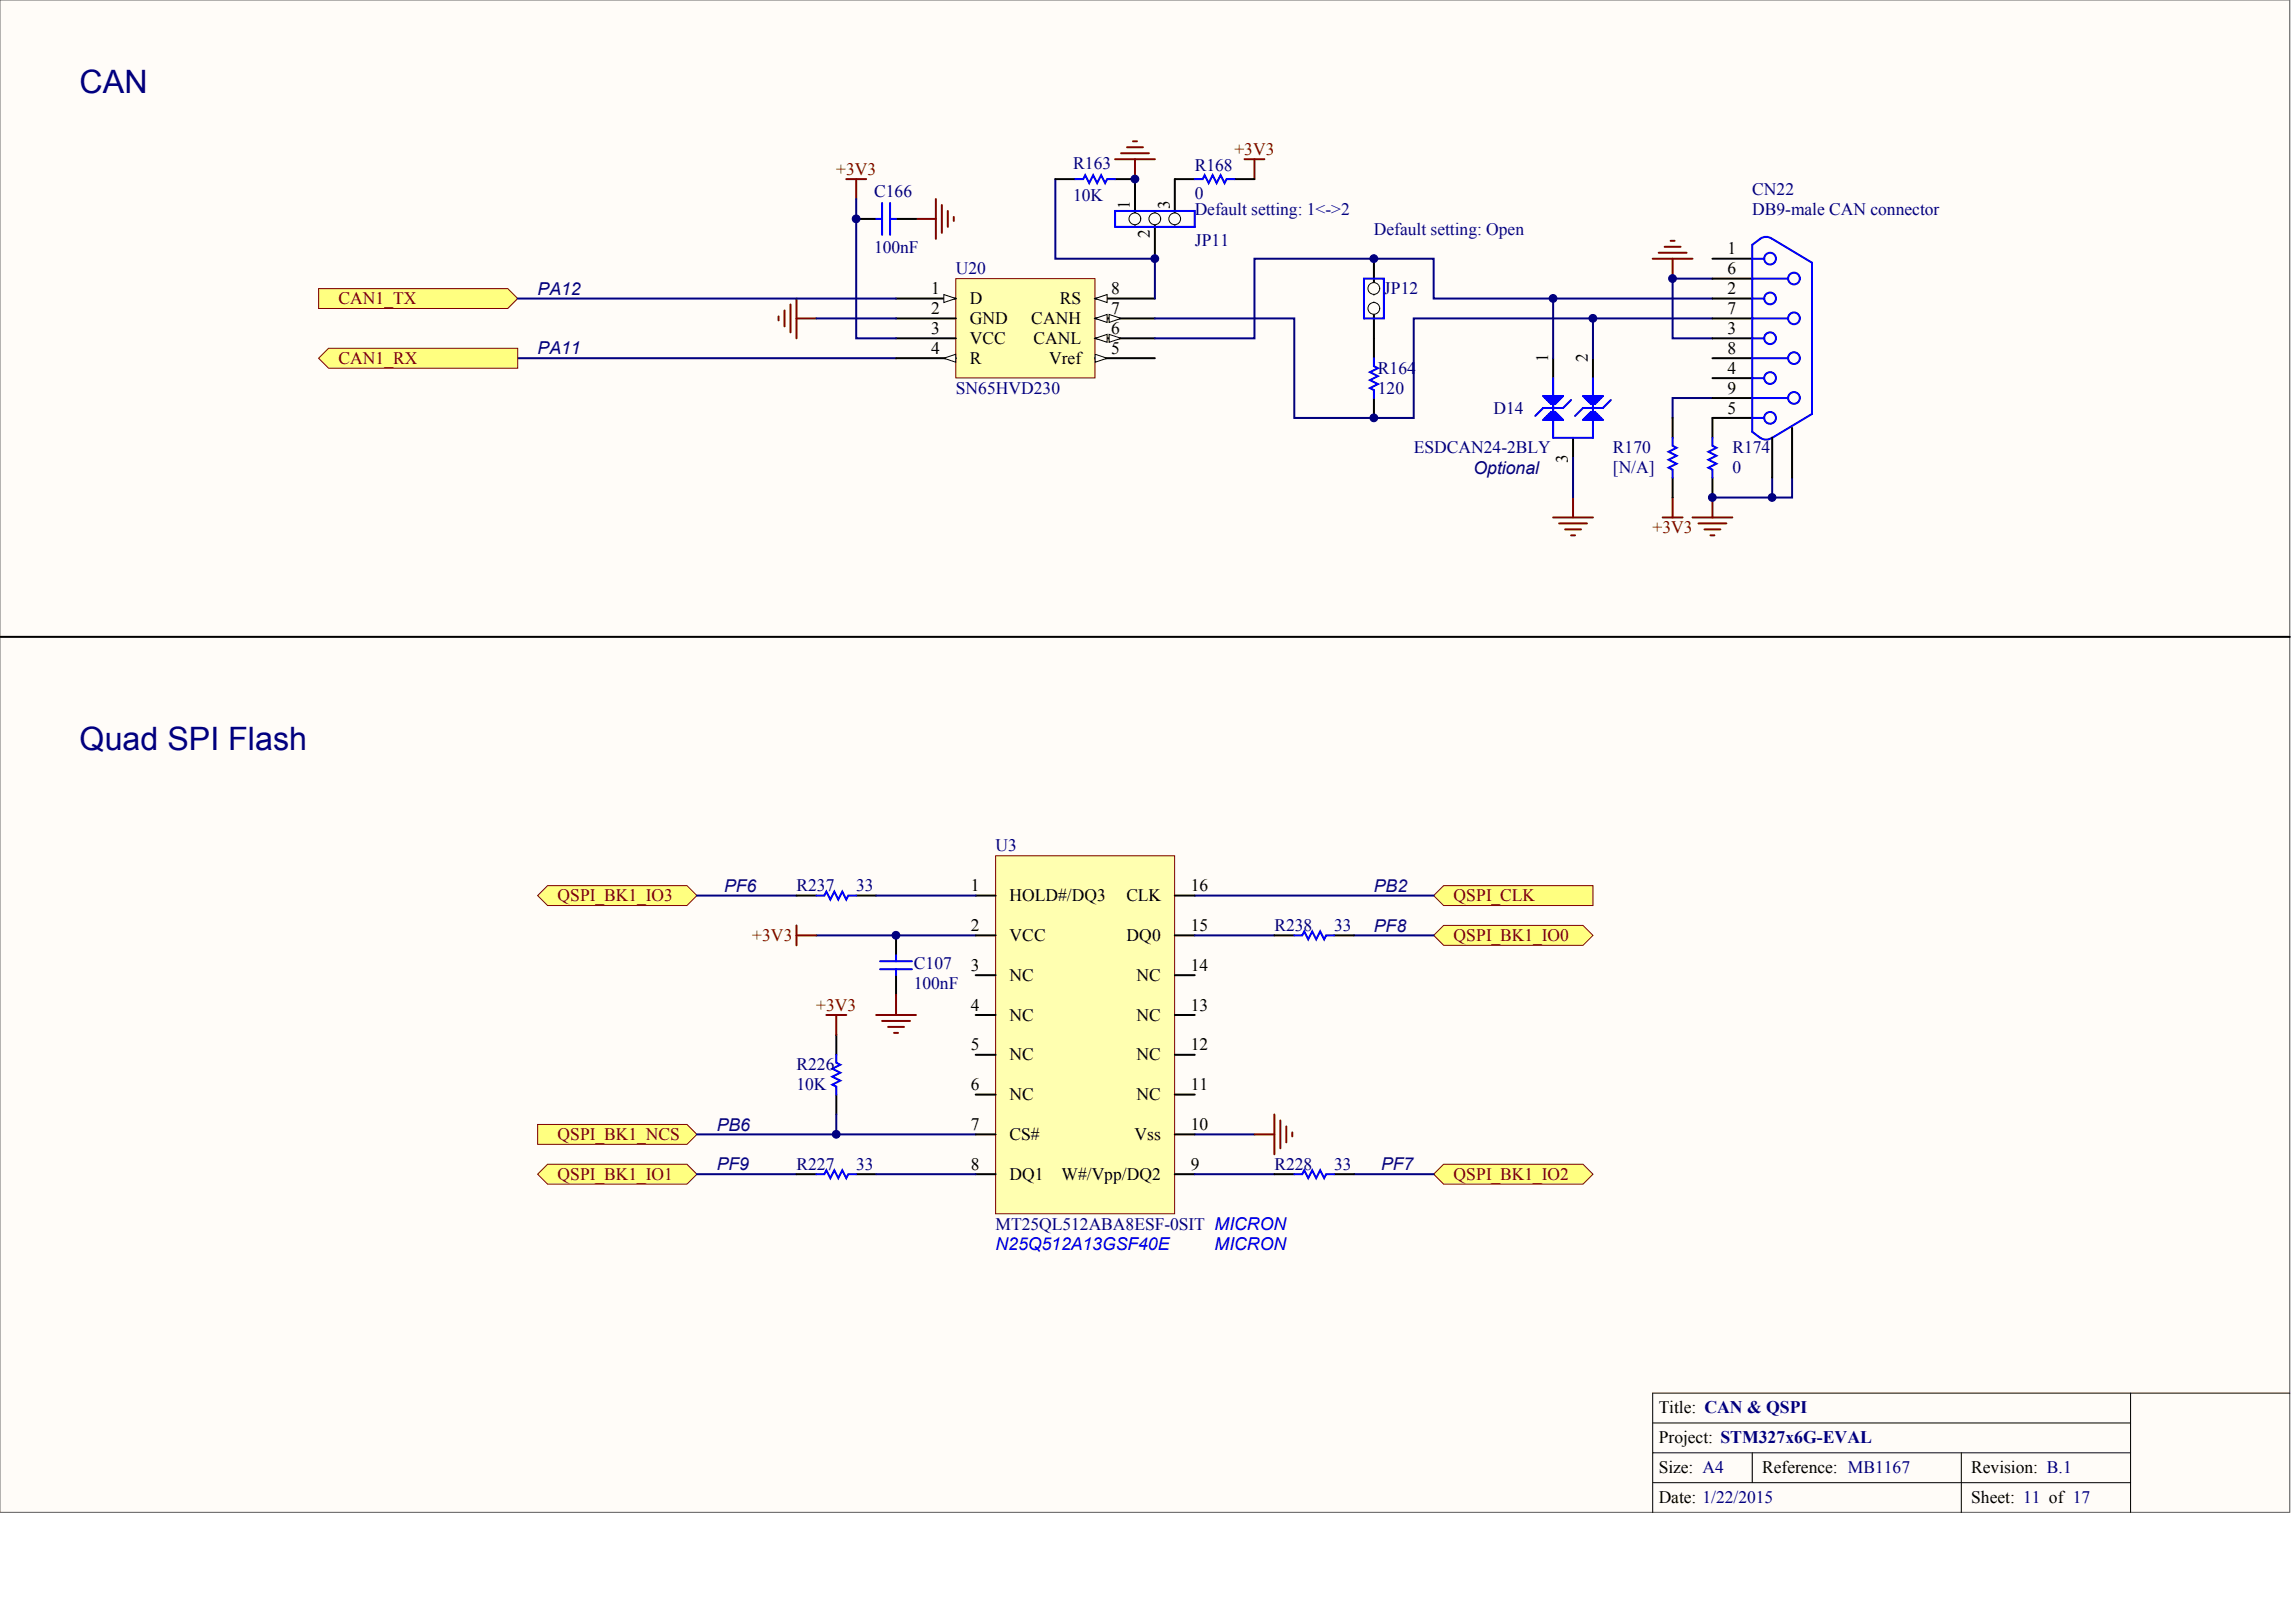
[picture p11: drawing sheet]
<svg xmlns="http://www.w3.org/2000/svg" width="840mm" height="594mm" viewBox="0 0 840 594" stroke-linecap="round" stroke-linejoin="round" font-family="sans-serif">
<defs><g id="words">
<g font-size="11.8" fill="#000080">
<text x="29.2" y="34">CAN</text>
<text x="29.2" y="274.4">Quad SPI Flash</text>
</g>
<g font-size="6.5" fill="#000080">
<text x="196.9" y="107.9">PA12</text>
<text x="196.9" y="129.7">PA11</text>
<text x="539.5" y="173.4">Optional</text>
</g>
<g font-size="6.5" fill="#0c0087">
<text x="265.1" y="326.4">PF6</text>
<text x="503.1" y="326.4">PB2</text>
<text x="503.1" y="341">PF8</text>
<text x="262.5" y="413.8">PB6</text>
<text x="262.5" y="428.4">PF9</text>
<text x="505.7" y="428.4">PF7</text>
</g>
<g font-size="6.5" fill="#00f">
<text x="364.6" y="457.5">N25Q512A13GSF40E</text>
<text x="444.8" y="457.5">MICRON</text>
</g>
<g font-size="6.4" fill="#800000">
<text x="452" y="56.7">+3V3</text>
<text x="306.2" y="64">+3V3</text>
<text x="123.9" y="111.3">CAN1_TX</text>
<text x="123.9" y="133.2">CAN1_RX</text>
<text x="605.1" y="195.1">+3V3</text>
<text x="204.1" y="329.9">QSPI_BK1_IO3</text>
<text x="532.2" y="329.9">QSPI_CLK</text>
<text x="275.5" y="344.5">+3V3</text>
<text x="532.2" y="344.5">QSPI_BK1_IO0</text>
<text x="298.9" y="370">+3V3</text>
<text x="204.1" y="417.3">QSPI_BK1_NCS</text>
<text x="204.1" y="431.9">QSPI_BK1_IO1</text>
<text x="532.2" y="431.9">QSPI_BK1_IO2</text>
</g>
<g font-size="6.4" fill="#000080">
<text x="393" y="61.8">R163</text>
<text x="437.5" y="62.5">R168</text>
<text x="641.6" y="71.3">CN22</text>
<text x="320.1" y="72">C166</text>
<text x="393" y="73.5">10K</text>
<text x="437.5" y="72.7">0</text>
<text x="641.6" y="78.6">DB9-male CAN connector</text>
<text x="320.1" y="92.6">100nF</text>
<text x="437.5" y="90.2">JP11</text>
<text x="350" y="100.4">U20</text>
<text x="506.7" y="107.7">JP12</text>
<text x="504.5" y="136.8">R164</text>
<text x="350" y="144.1">SN65HVD230</text>
<text x="504.5" y="144.1">120</text>
<text x="546.8" y="151.4">D14</text>
<text x="517.7" y="166">ESDCAN24-2BLY</text>
<text x="590.6" y="166">R170</text>
<text x="634.3" y="166">R174</text>
<text x="590.6" y="173.3">[N/A]</text>
<text x="634.3" y="173.3">0</text>
<text x="364.6" y="311.7">U3</text>
<text x="291.6" y="326.2">R237</text>
<text x="313.5" y="326.2">33</text>
<text x="466.6" y="340.8">R238</text>
<text x="488.5" y="340.8">33</text>
<text x="334.7" y="354.7">C107</text>
<text x="334.7" y="361.9">100nF</text>
<text x="291.6" y="391.8">R226</text>
<text x="291.6" y="399.1">10K</text>
<text x="291.6" y="428.2">R227</text>
<text x="313.5" y="428.2">33</text>
<text x="466.6" y="428.2">R228</text>
<text x="488.5" y="428.2">33</text>
<text x="364.6" y="450.1">MT25QL512ABA8ESF-0SIT MICRON</text>
</g>
<g font-size="6.4" fill="#0c0087">
<text x="437.5" y="78.6">Default setting: 1&lt;-&gt;2</text>
<text x="503.1" y="85.8">Default setting: Open</text>
</g>
<g font-size="6.4">
<text x="632.6" y="93.1">1</text>
<text x="632.6" y="100.4">6</text>
<text x="340.9" y="107.7">1</text>
<text x="406.8" y="107.7">8</text>
<text x="632.6" y="107.7">2</text>
<text x="355.1" y="111.3">D</text>
<text x="388" y="111.3">RS</text>
<text x="340.9" y="115">2</text>
<text x="355.1" y="118.6">GND</text>
<text x="377.6" y="118.6">CANH</text>
<text x="406.8" y="115">7</text>
<text x="632.6" y="115">7</text>
<text x="340.9" y="122.3">3</text>
<text x="355.1" y="125.9">VCC</text>
<text x="378.5" y="125.9">CANL</text>
<text x="406.8" y="122.3">6</text>
<text x="632.6" y="122.3">3</text>
<text x="340.9" y="129.6">4</text>
<text x="406.8" y="129.6">5</text>
<text x="632.6" y="129.6">8</text>
<text x="355.1" y="133.2">R</text>
<text x="384.2" y="133.2">Vref</text>
<text x="632.6" y="136.8">4</text>
<text x="632.6" y="144.1">9</text>
<text x="632.6" y="151.4">5</text>
<text x="355.5" y="326.2">1</text>
<text x="369.7" y="329.9">HOLD#/DQ3</text>
<text x="412.5" y="329.9">CLK</text>
<text x="436" y="326.2">16</text>
<text x="355.5" y="340.8">2</text>
<text x="436" y="340.8">15</text>
<text x="369.7" y="344.5">VCC</text>
<text x="412.5" y="344.5">DQ0</text>
<text x="355.5" y="355.4">3</text>
<text x="369.7" y="359">NC</text>
<text x="416.1" y="359">NC</text>
<text x="436" y="355.4">14</text>
<text x="355.5" y="370">4</text>
<text x="436" y="370">13</text>
<text x="369.7" y="373.6">NC</text>
<text x="416.1" y="373.6">NC</text>
<text x="355.5" y="384.5">5</text>
<text x="369.7" y="388.2">NC</text>
<text x="416.1" y="388.2">NC</text>
<text x="436" y="384.5">12</text>
<text x="355.5" y="399.1">6</text>
<text x="436" y="399.1">11</text>
<text x="369.7" y="402.7">NC</text>
<text x="416.1" y="402.7">NC</text>
<text x="355.5" y="413.7">7</text>
<text x="436" y="413.7">10</text>
<text x="369.7" y="417.3">CS#</text>
<text x="415.4" y="417.3">Vss</text>
<text x="355.5" y="428.2">8</text>
<text x="369.7" y="431.9">DQ1</text>
<text x="388.7" y="431.9">W#/Vpp/DQ2</text>
<text x="436" y="428.2">9</text>
<text x="607.3" y="517.1">Title: CAN &amp; QSPI</text>
<text x="607.3" y="528">Project: STM327x6G-EVAL</text>
<text x="607.3" y="539.1">Size: A4</text>
<text x="645.3" y="539.1">Reference: MB1167</text>
<text x="721.8" y="539.1">Revision: B.1</text>
<text x="607.3" y="550.2">Date: 1/22/2015</text>
<text x="721.8" y="550.2">Sheet: 11 of 17</text>
</g>
<g font-size="6.3">
<text x="413.7" y="76.5" transform="rotate(-90 413.7 76.5)">1</text>
<text x="428.3" y="76.5" transform="rotate(-90 428.3 76.5)">3</text>
<text x="421" y="87.1" transform="rotate(-90 421 87.1)">2</text>
<text x="566.8" y="132.6" transform="rotate(-90 566.8 132.6)">1</text>
<text x="581.4" y="132.6" transform="rotate(-90 581.4 132.6)">2</text>
<text x="574.1" y="169.4" transform="rotate(-90 574.1 169.4)">3</text>
</g>
</g></defs>
<path d="M0 0h838.4v553.6h-838.4z" fill="#fffcf8" stroke="#696969" stroke-width=".37"/>
<path d="M780.1 509.9v43.7M838.5 509.9h-233.3v43.7M605.2 520.9h174.9M605.2 531.8h174.9M641.6 531.8v10.9M718.2 531.8v21.8M605.2 542.7h174.9" fill="none" stroke="#000" stroke-width=".37"/>
<path d="M189.6 131.1h138.5" fill="none" stroke="#000080" stroke-width=".73"/>
<g fill="#ffff80" stroke="#800000" stroke-width=".37">
<path d="M116.7 105.6h69.2l3.7 3.7-3.7 3.6h-69.2z" fill-rule="evenodd"/>
<path d="M116.7 131.1l3.6-3.6h69.3v7.3h-69.3z" fill-rule="evenodd"/>
</g>
<path d="M350 102h50.9v36.3h-50.9z" fill="#ffffb0" stroke="#800000" stroke-width=".37"/>
<path d="M328.1 109.3h21.9" fill="none" stroke="#000" stroke-width=".73"/>
<path d="M345.6 107.8l4.4 1.5-4.4 1.4z" fill="#fffcf8" stroke="#000" stroke-width=".37"/>
<path d="M328.1 116.6h21.9M328.1 123.8h21.9M328.1 131.1h21.9" fill="none" stroke="#000" stroke-width=".73"/>
<path d="M345.6 131.1l4.4-1.4v2.9z" fill="#fffcf8" stroke="#000" stroke-width=".37"/>
<path d="M401 131.1h21.9" fill="none" stroke="#000" stroke-width=".73"/>
<path d="M401 129.7l4.4 1.4-4.4 1.5z" fill="#fffcf8" stroke="#000" stroke-width=".37"/>
<path d="M401 123.8h21.9" fill="none" stroke="#000" stroke-width=".73"/>
<g fill="#fffcf8" stroke="#000" stroke-width=".37">
<path d="M401 123.8l4.4-1.4v2.9z"/>
<path d="M406.1 122.4l4.4 1.4-4.4 1.5z"/>
</g>
<path d="M401 116.6h21.9" fill="none" stroke="#000" stroke-width=".73"/>
<g fill="#fffcf8" stroke="#000" stroke-width=".37">
<path d="M401 116.6l4.4-1.5v2.9z"/>
<path d="M406.1 115.1l4.4 1.5-4.4 1.4z"/>
</g>
<path d="M401 109.3h21.9" fill="none" stroke="#000" stroke-width=".73"/>
<path d="M401 109.3l4.4-1.5v2.9z" fill="#fffcf8" stroke="#000" stroke-width=".37"/>
<path d="M627 102h-14.6v21.8h14.6" fill="none" stroke="#000080" stroke-width=".73"/>
<g fill="none" stroke="#800000" stroke-width=".73">
<path d="M309.9 65.6h7.3M313.5 65.6v7.3M605.2 94.7h14.5M607.3 92.5h10.3M609.5 90.3h5.9M611.7 88.1h1.5M612.4 94.7v7.3M285.1 115.8v1.5M287.3 113.6v5.9M289.5 111.5v10.2M291.6 109.3v14.5M291.6 116.6h7.3"/>
<path d="M608.8 189.4h7.3M612.4 182.1v7.3"/>
</g>
<path d="M503.1 110.7v20.4M503.1 145.7v7.3" fill="none" stroke="#000" stroke-width=".73"/>
<path d="M503.1 131.1v2.9l1.4 .8-2.9 1.4 2.9 1.5-2.9 1.4 2.9 1.5-2.9 1.5 1.5 .7v2.9" fill="none" stroke="#00f" stroke-width=".73"/>
<circle cx="503" cy="112.9" r="2.15" fill="#fffcf8" stroke="#000" stroke-width=".37"/>
<path d="M503.1 94.7v13.1" fill="none" stroke="#000" stroke-width=".73"/>
<circle cx="503" cy="105.6" r="2.15" fill="#fffcf8" stroke="#000" stroke-width=".37"/>
<path d="M499.4 102h7.3v14.6h-7.3z" fill="none" stroke="#00f" stroke-width=".73"/>
<path d="M422.9 116.6h51v36.4h43.8v-36.4h109.3M627 109.3h-102v-14.6h-65.7v29.1h-36.4" fill="none" stroke="#000080" stroke-width=".73"/>
<path d="M430.2 65.6v16.7" fill="none" stroke="#000" stroke-width=".73"/>
<circle cx="430.1" cy="80.1" r="2.15" fill="#fffcf8" stroke="#000" stroke-width=".37"/>
<path d="M422.9 78v16.7" fill="none" stroke="#000" stroke-width=".73"/>
<circle cx="422.8" cy="80.1" r="2.15" fill="#fffcf8" stroke="#000" stroke-width=".37"/>
<path d="M415.6 65.6v16.7" fill="none" stroke="#000" stroke-width=".73"/>
<circle cx="415.6" cy="80.1" r="2.15" fill="#fffcf8" stroke="#000" stroke-width=".37"/>
<g fill="none" stroke="#00f" stroke-width=".73">
<path d="M323 74.3v11.7M325.9 74.3v11.7M393.7 65.6h2.9l.8-1.5 1.4 2.9 1.5-2.9 1.4 2.9 1.5-2.9 1.5 2.9 .7-1.4h2.9M408.3 77.2h29.2v5.8h-29.2zM437.5 65.6h2.9l.7-1.5 1.5 2.9 1.4-2.9 1.5 2.9 1.4-2.9 1.5 2.9 .7-1.4h2.9M320.8 80.1h2.2M325.9 80.1h2.2M641.6 94.7h4.4M648.9 87.4l-1.2-.6h-2l-1.2 .6-2.9 2.2v68.5l2.9 2.2M648.9 87.4l14.6 8.8v55.3l-14.6 8.8M641.6 116.6h13.1M641.6 109.3h4.4"/>
<path d="M641.6 102h13.1M568.7 138.4v21.9h14.6v-21.9M641.6 138.4h4.4M641.6 131.1h13.1M641.6 123.8h4.4M565.8 153h5.8M565.8 145.7h5.8M566.5 153.7v-1.4h4.4v1.4M566.5 145v1.4h4.4v-1.4M567.2 153.7v-2.2h3v2.2M567.2 145v2.2h3v-2.2M568 150.8l-2.9 2.9h7.2l-2.9-2.9"/>
<path d="M568 150.8h1.4M568 145v2.9M568 150.8v2.9M568 147.9l-2.9-2.9h7.2l-2.9 2.9M568 147.9h1.4M569.4 145v2.9M569.4 150.8v2.9M575.3 146.4l-3 2.9h-7.2l-3 3M580.4 153h5.8M580.4 145.7h5.8M581.1 153.7v-1.4h4.4v1.4M581.1 145v1.4h4.4v-1.4"/>
<path d="M581.8 153.7v-2.2h2.9v2.2M581.8 145v2.2h2.9v-2.2M582.6 150.8h1.4M582.6 150.8l-3 2.9h7.3l-2.9-2.9M582.6 147.9h1.4M582.6 147.9l-3-2.9h7.3l-2.9 2.9M582.6 145v2.9M582.6 150.8v2.9M584 145v2.9M584 150.8v2.9M589.8 146.4l-2.9 2.9h-7.3l-2.9 3M641.6 153h4.4"/>
<path d="M641.6 145.7h13.1M612.4 160.3v2.9l1.5 .7-2.9 1.5 2.9 1.4-2.9 1.5 2.9 1.4-2.9 1.5 1.4 .7v2.9M627 160.3v2.9l1.5 .7-2.9 1.5 2.9 1.4-2.9 1.5 2.9 1.4-2.9 1.5 1.4 .7v2.9M648.8 160.2l-1.1 .6-1.3 .1-1.8-.7"/>
<circle cx="648.1" cy="94.7" r="2.15"/>
<circle cx="648.1" cy="109.2" r="2.15"/>
<circle cx="656.9" cy="102" r="2.15"/>
<circle cx="656.9" cy="116.5" r="2.15"/>
<circle cx="648.1" cy="123.8" r="2.15"/>
<circle cx="648.1" cy="138.4" r="2.15"/>
<circle cx="656.9" cy="131.1" r="2.15"/>
<circle cx="648.1" cy="152.9" r="2.15"/>
<circle cx="656.9" cy="145.7" r="2.15"/>
</g>
<g fill="none" stroke="#800000" stroke-width=".73">
<path d="M408.3 58.3h14.6M410.5 56.1h10.2M412.7 53.9h5.8M414.9 51.7h1.4M415.6 58.3v7.3M455.7 58.3h7.3M459.3 58.3v7.3M342.7 72.9v14.5M344.9 75v10.2M347.1 77.2v5.8M349.2 79.4v1.5M335.4 80.1h7.3"/>
<path d="M568.7 189.4h14.6M570.9 191.6h10.2M573.1 193.8h5.8M575.3 196h1.4M576 182.1v7.3M619.7 189.4h14.6M621.9 191.6h10.2M624.1 193.8h5.8M626.3 196h1.5M627 182.1v7.3"/>
</g>
<path d="M313.5 72.9v50.9h14.6M386.4 65.6v29.1h36.5v14.6M189.6 109.3h138.5M298.9 116.6h29.2M568.7 109.3v21.8M583.3 116.6v14.5M627 145.7h-14.6v7.3M576 167.6v14.5M648.9 174.8v7.3M656.2 174.8v7.3h-29.2" fill="none" stroke="#000080" stroke-width=".73"/>
<g fill="none" stroke="#000" stroke-width=".73">
<path d="M386.4 65.6h7.3M408.3 65.6h7.3M430.2 65.6h7.3M452 65.6h7.3M313.5 80.1h7.3M328.1 80.1h7.3M627 94.7h14.6M627 102h14.6M627 109.3h14.6M627 116.6h14.6M568.7 131.1v7.3M583.3 131.1v7.3"/>
<path d="M627 123.8h14.6M627 131.1h14.6M627 138.4h14.6M612.4 153v7.3M627 145.7h14.6M641.6 153h-14.6v7.3M656.2 156.6v18.2M576 160.3v7.3M612.4 174.8v7.3M627 174.8v7.3M648.9 160.3v14.5M0 233.1h838.5"/>
</g>
<g fill="#ffff80" stroke="#800000" stroke-width=".37">
<path d="M525 342.4l3.6-3.7h51l3.7 3.7-3.7 3.6h-51z" fill-rule="evenodd"/>
<path d="M196.9 327.8l3.6-3.6h51l3.7 3.6-3.7 3.7h-51z" fill-rule="evenodd"/>
<path d="M525 429.8l3.6-3.6h51l3.7 3.6-3.7 3.6h-51z" fill-rule="evenodd"/>
<path d="M196.9 429.8l3.6-3.6h51l3.7 3.6-3.7 3.6h-51z" fill-rule="evenodd"/>
</g>
<path d="M255.2 327.8h36.4M495.8 342.4h29.2M437.5 415.2h21.8M255.2 429.8h36.4M495.8 429.8h29.2" fill="none" stroke="#000080" stroke-width=".73"/>
<path d="M525 327.8l3.6-3.6h54.7v7.3h-54.7z" fill-rule="evenodd" fill="#ffff80" stroke="#800000" stroke-width=".37"/>
<path d="M437.5 327.8h87.5" fill="none" stroke="#000080" stroke-width=".73"/>
<path d="M196.9 411.6h54.6l3.7 3.6-3.7 3.7h-54.6z" fill-rule="evenodd" fill="#ffff80" stroke="#800000" stroke-width=".37"/>
<path d="M328.1 342.4v7.3M328.1 357v7.2M306.2 378.8v7.3M306.2 400.7v7.2" fill="none" stroke="#000" stroke-width=".73"/>
<path d="M322.3 354.8h11.6M322.3 351.9h11.6M328.1 349.7v2.2M328.1 354.8v2.2M306.2 386.1v2.9l1.5 .7-2.9 1.5 2.9 1.4-2.9 1.5 2.9 1.5-2.9 1.4 1.4 .7v3" fill="none" stroke="#00f" stroke-width=".73"/>
<path d="M298.9 342.4h58.4M255.2 415.2h102.1M306.2 407.9v7.3" fill="none" stroke="#000080" stroke-width=".73"/>
<g fill="none" stroke="#800000" stroke-width=".73">
<path d="M291.6 338.7v7.3M291.6 342.4h7.3M302.6 371.5h7.3M306.2 371.5v7.3M320.8 371.5h14.6M323 373.7h10.2M325.2 375.9h5.8M327.4 378.1h1.4M328.1 364.2v7.3M459.3 415.2h7.3M466.6 407.9v14.6M468.8 410.1v10.2"/>
<path d="M471 412.3v5.8M473.2 414.5v1.5"/>
</g>
<path d="M364.6 313.2h65.5v131.1h-65.5z" fill="#ffffb0" stroke="#800000" stroke-width=".37"/>
<g fill="none" stroke="#000" stroke-width=".73">
<path d="M291.6 327.8h7.3M313.5 327.8h7.3M357.3 327.8h7.3M430.2 327.8h7.3M357.3 342.4h7.3M357.3 357h7.3M430.2 342.4h7.3M430.2 357h7.3M466.6 342.4h7.3M488.5 342.4h7.3M357.3 371.5h7.3M430.2 371.5h7.3"/>
<path d="M357.3 386.1h7.3M430.2 386.1h7.3M357.3 415.2h7.3M357.3 400.7h7.3M430.2 415.2h7.3M430.2 400.7h7.3M291.6 429.8h7.3M313.5 429.8h7.3M357.3 429.8h7.3M430.2 429.8h7.3M466.6 429.8h7.3M488.5 429.8h7.3"/>
</g>
<path d="M298.9 327.8h2.9l.8-1.4 1.4 2.9 1.5-2.9 1.5 2.9 1.4-2.9 1.5 2.9 .7-1.5h2.9M473.9 342.4h2.9l.8-1.5 1.4 2.9 1.5-2.9 1.4 2.9 1.5-2.9 1.5 2.9 .7-1.4h2.9M298.9 429.8h2.9l.8-1.5 1.4 3 1.5-3 1.5 3 1.4-3 1.5 3 .7-1.5h2.9M473.9 429.8h2.9l.8-1.5 1.4 3 1.5-3 1.4 3 1.5-3 1.5 3 .7-1.5h2.9" fill="none" stroke="#00f" stroke-width=".73"/>
<path d="M320.8 327.8h36.5M437.5 342.4h29.1M320.8 429.8h36.5M437.5 429.8h29.1" fill="none" stroke="#000080" stroke-width=".73"/>
<g fill="#000080" stroke="#000080" stroke-width=".37">
<circle cx="306.2" cy="415.2" r="1.42"/>
<circle cx="313.5" cy="80.1" r="1.42"/>
<circle cx="328.1" cy="342.3" r="1.42"/>
<circle cx="415.6" cy="65.5" r="1.42"/>
<circle cx="422.8" cy="94.7" r="1.42"/>
<circle cx="503" cy="152.9" r="1.42"/>
<circle cx="503" cy="94.7" r="1.42"/>
<circle cx="568.7" cy="109.2" r="1.42"/>
<circle cx="583.2" cy="116.5" r="1.42"/>
<circle cx="612.4" cy="102" r="1.42"/>
<circle cx="627" cy="182.1" r="1.42"/>
<circle cx="648.9" cy="182.1" r="1.42"/>
</g>
<use href="#words"/>
</svg>
